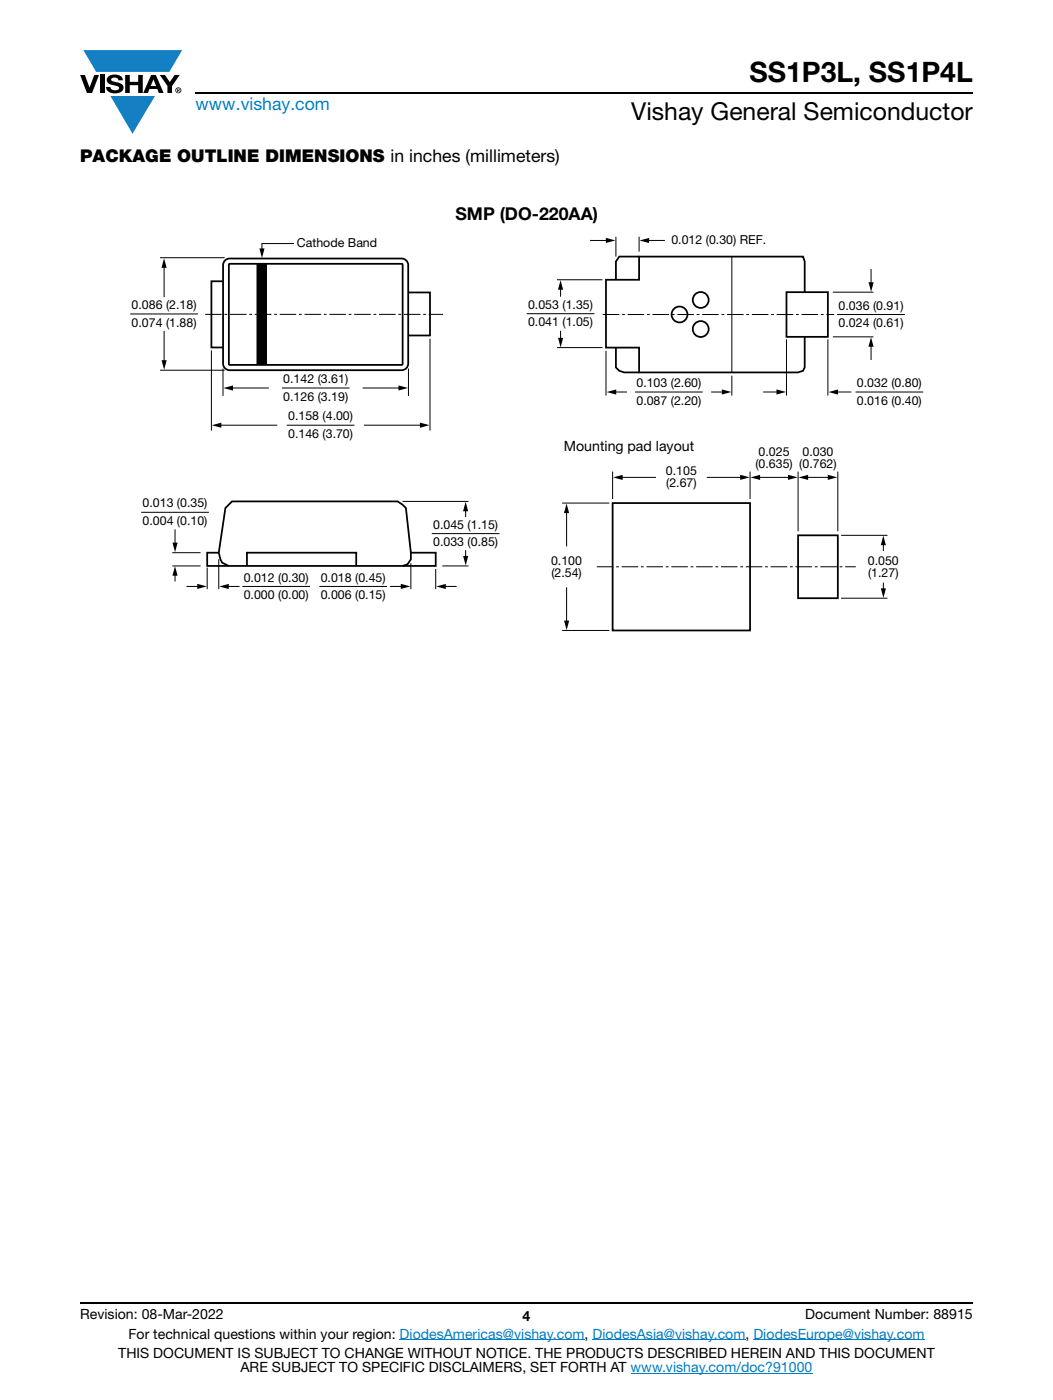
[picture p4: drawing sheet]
<svg xmlns="http://www.w3.org/2000/svg" width="210mm" height="279mm" viewBox="0 0 210 279" stroke-linecap="round" stroke-linejoin="round" font-family="sans-serif">
<defs><g id="words">
<text font-size="5.6" x="149.4" y="16.4">SS1P3L, SS1P4L</text>
<text font-size="4.9" x="125.9" y="23.9">Vishay General Semiconductor</text>
<text font-size="3.5" fill="#007ec4" x="39" y="22">www.vishay.com</text>
<g font-size="3.5">
<text x="16" y="32.3">PACKAGE OUTLINE DIMENSIONS in inches (millimeters)</text>
<text x="90.8" y="44">SMP (DO-220AA)</text>
</g>
<g font-size="2.8">
<text x="112.4" y="90">Mounting pad layout</text>
<text x="16" y="263.3">Revision: 08-Mar-2022</text>
<text x="104.2" y="263.6">4</text>
<text x="160.6" y="263.3">Document Number: 88915</text>
<text x="25.6" y="267.1">For technical questions within your region: DiodesAmericas@vishay.com, DiodesAsia@vishay.com, DiodesEurope@vishay.com</text>
<text x="23.6" y="271">THIS DOCUMENT IS SUBJECT TO CHANGE WITHOUT NOTICE. THE PRODUCTS DESCRIBED HEREIN AND THIS DOCUMENT</text>
<text x="48" y="273.8">ARE SUBJECT TO SPECIFIC DISCLAIMERS, SET FORTH AT www.vishay.com/doc?91000</text>
</g>
<g font-size="2.5">
<text x="59.2" y="49.4">Cathode Band</text>
<text x="133.9" y="48.8">0.012 (0.30) REF.</text>
<text x="26.2" y="61.7">0.086 (2.18)</text>
<text x="26.2" y="65.2">0.074 (1.88)</text>
<text x="105.3" y="61.6">0.053 (1.35)</text>
<text x="105.3" y="65.1">0.041 (1.05)</text>
<text x="167.2" y="61.8">0.036 (0.91)</text>
<text x="167.2" y="65.3">0.024 (0.61)</text>
<text x="56.5" y="76.5">0.142 (3.61)</text>
<text x="126.9" y="77.3">0.103 (2.60)</text>
<text x="170.9" y="77.3">0.032 (0.80)</text>
<text x="56.5" y="80">0.126 (3.19)</text>
<text x="57.5" y="83.9">0.158 (4.00)</text>
<text x="126.9" y="80.8">0.087 (2.20)</text>
<text x="170.9" y="80.8">0.016 (0.40)</text>
<text x="57.5" y="87.4">0.146 (3.70)</text>
<text x="132.8" y="94.8">0.105</text>
<text x="150.6" y="93.5">(0.635) (0.762)</text>
<text x="151.3" y="91">0.025</text>
<text x="160" y="91">0.030</text>
<text x="28.4" y="101.3">0.013 (0.35)</text>
<text x="132.8" y="97.3">(2.67)</text>
<text x="28.4" y="104.8">0.004 (0.10)</text>
<text x="86.4" y="105.5">0.045 (1.15)</text>
<text x="86.4" y="109">0.033 (0.85)</text>
<text x="109.9" y="112.7">0.100</text>
<text x="173.1" y="112.7">0.050</text>
<text x="48.6" y="116.1">0.012 (0.30)</text>
<text x="48.6" y="119.6">0.000 (0.00)</text>
<text x="64" y="116.1">0.018 (0.45)</text>
<text x="64" y="119.6">0.006 (0.15)</text>
<text x="109.9" y="115.1">(2.54)</text>
<text x="173.1" y="115.1">(1.27)</text>
</g>
</g></defs>
<g fill="#147fc3">
<path d="M16.6 10h19.7l-2.5 4.3h-1.2h-13.4z"/>
<path d="M22 19.2h8.9l-4.5 7.5z"/>
</g>
<g fill="#000">
<path d="M16 15h.9l1 2.5 .9-2.5h.9l-1.3 3.6h-1.1zM19.9 15h.9v3.6h-.9zM21.6 15.3a2.1 2.1 0 0 1 2.8 .3l.1 .4h-.9a.79 .79 0 0 0-.7-.5 .79 .79 0 0 0-.7 .4l.2 .3 1 .2a1.08 1.08 0 0 1 1.2 1 1.08 1.08 0 0 1-1.1 1.2 1.73 1.73 0 0 1-2.4-1.2h.9a.96 .96 0 0 0 .8 .6 .96 .96 0 0 0 1-.4 1.31 1.31 0 0 0-1.3-.6 1.03 1.03 0 0 1-1-.6 1.03 1.03 0 0 1 .1-1.1zM25 15h.9v1.3h1.7v-1.3h.9v3.6h-.9v-1.6h-1.7v1.6h-.9zM31.9 15h1l1 1.4 .9-1.4h1l-1.5 2.2v1.4h-.9v-1.4zM32.7 51.5l.5 2h-1zM51.7 49.6h1.1l-.6 1.9zM111.8 55.9l.5 1.9h-1zM120.8 47.5l1.9 .5-1.9 .5zM127.5 48l1.9-.5v1zM173.2 56.3h1l-.5 1.9zM32.2 71.9h1l-.5 1.9z"/>
<path d="M44.5 77.4l2-.5v1.1zM51.3 52.6h1.8v20.2h-1.8zM79.5 76.9l1.9 .5-1.9 .5zM111.3 67.4h1l-.5 1.9zM121 78.2l1.9-.5v1.1zM144 77.7l1.9 .5-1.9 .5zM154.8 77.7l2 .5-2 .5zM165.2 78.2l1.9-.5v1.1zM173.7 67.3l.5 1.9h-1zM42.2 84.9l1.9-.5v1zM83.7 84.3l2 .6-2 .5zM122.3 95.3l1.9-.5v1z"/>
<path d="M147.6 94.8l1.9 .5-1.9 .5zM149.7 95.3l1.9-.5v1zM157.1 94.8l2 .5-2 .5zM159.2 95.3l1.9-.5v1zM165.1 94.8l1.9 .5-1.9 .5zM34.4 108.3h1l-.5 1.9zM34.9 113l.5 1.9h-1zM39.3 116.5l1.9 .5-1.9 .5zM43.7 117l1.9-.5v1.1zM79.9 116.5l1.9 .5-1.9 .5zM87 117l1.9-.5v1.1zM92.4 110.9h1l-.5 2z"/>
<path d="M92.9 100.1l.5 1.9h-1.1zM113 100.5l.5 1.9h-1zM175.6 117.4h1.1l-.5 1.9zM176.1 106.9l.6 1.9h-1.1zM112.5 123.9h1l-.5 1.9z"/>
<path d="M30.6 15.8l.5 1.4h-1zM30.1 15l-1.5 3.6h.9l.3-.8h1.6l.3 .8h.9l-1.5-3.6z"/>
<path d="M35.5 17.8h.2v.2h-.2zM35.3 17.7v.7h.2v-.3l.3 .3-.1-.3 .1-.2v-.2z"/>
<path d="M35.1 18a.46 .46 0 0 1 .9 0 .46 .46 0 0 1-.9 0zM35 18a.6 .6 0 0 0 1.2 0 .6 .6 0 0 0-1.2 0z"/>
</g>
<path d="M39 18.6h155M16 260h178" fill="none" stroke="#000" stroke-width=".36"/>
<path d="M79.7 267.4h36.9M118.2 267.4h30.5M125.8 274h36.2M150.2 267.4h34.2" fill="none" stroke="#007ec4" stroke-width=".2"/>
<g fill="none" stroke="#000" stroke-width=".2">
<path d="M31.9 51.4h12.9M32.7 53.1v6.2M51.3 52.5v20.3M53.1 52.5v20.3M58.6 48.6h-6.4v1.3M111.1 55.8h9M111.8 57.5v1.7M117.7 48h3.5M122.8 47.2v4M127.4 47.2v3M129.1 48h3.5M145.9 51.2v23.1"/>
<path d="M166.1 58.3h8.1M173.7 53.7v3M26 62.7h13.5M31.9 73.9h12.9M32.7 66v6.2M42.2 69.9v16M44.5 73.6v5.4M46.1 77.4h7.5M56.2 77.4h13.5M72.3 77.4h7.5M81.5 73.6v5.4M85.7 67.6v18.3"/>
<path d="M105 62.6h13.5M111.1 69.4h9.1M111.8 66v1.8M120.8 70v8.9M122.5 78.2h2.5M126.6 78.2h13.5M141.8 78.2h2.5M145.9 75v3.9M152.2 78.2h3M156.8 67.7v11.2M165.1 67.7v11.2M166.1 67.2h8.1"/>
<path d="M166.8 78.2h3M166.9 62.8h13.5M170.6 78.2h13.5M173.7 68.9v3M43.8 84.9h11.5M57.2 84.9h13.5M72.6 84.9h11.5M122.2 94.1v5.5M123.8 95.3h7M140.9 95.3h7M149.6 94.1v5.5M151.2 95.3h6.3"/>
<path d="M159.1 94.1v11.9M160.8 95.3h4.6M167.1 94.1v11.9M28.2 102.2h13.5M34.4 112.9h5.6M34.4 110.3h5.6M34.9 114.5v1.5M34.9 105.6v3M37.2 117h2.5M41.3 113.3v4.3M43.6 111.6v6M45.3 117h2.5"/>
<path d="M48.3 117h13.5M63.7 117h13.5M77.8 117h2.5M80.3 100.1h13.1M81.9 112.4v5.2M86.1 106.5h13.5M86.9 113.6v4M88.2 112.9h5.2M88.5 117h2.5M92.9 101.7v1.5M92.9 109.8v1.5M112.1 100.4h9.4"/>
<path d="M113 117.2v7M113 102.1v7M167.7 106.8h9.3M167.7 119.4h9.3M176.2 108.5v1.5M176.2 116.3v1.5M112.1 125.8h9.4"/>
</g>
<g fill="none" stroke="#000" stroke-width=".35">
<path d="M44.5 56.1h-2.3v13.2h2.3M45 51.8l.8-.2h34.3a1.32 1.32 0 0 1 1.3 1.3v19.7a1.32 1.32 0 0 1-1.3 1.3h-34.3a1.32 1.32 0 0 1-1.3-1.3v-19.7v-.4zM45.7 52.7h34.5v20.1h-34.5zM81.5 58.4h4.2v8.6h-4.2M127.4 51.2h-3.9l-.7 1v3.6M156.8 58.3h8.3v8.9h-8.3zM160.5 58.3v-6.1l-.4-1h-32.7v4.6h-6.6v13.6h6.6v4.9h31.7l1-.3 .4-.7v-6.1M122.8 69.4v3.9l.7 .7 1 .3h2.9M43.6 110.3h-2.3v2.6h45.6v-2.6h-5M45.6 112.9l-1.3-.6-.3-.7-.4-1.3 1.3-8.9 1.4-1.3h33l1 .6 .6 .7 1 8.9v1.3l-.6 1-1 .3M49.2 112.9v-2.6h21.8v2.6M122.2 100.4h27.4v25.4h-27.4z"/>
<path d="M159.1 106.8h8v12.6h-8z"/>
<circle cx="139.7" cy="59.9" r="1.59"/>
<circle cx="135.5" cy="62.8" r="1.59"/>
<circle cx="139.7" cy="65.7" r="1.59"/>
</g>
<path d="M40.9 62.7h47.5M120.2 62.8h46.1M119 113.1h51.6" fill="none" stroke="#000" stroke-width=".2" stroke-dasharray="3.3 .6 .6 .6" stroke-linecap="butt"/>
<use href="#words"/>
</svg>
